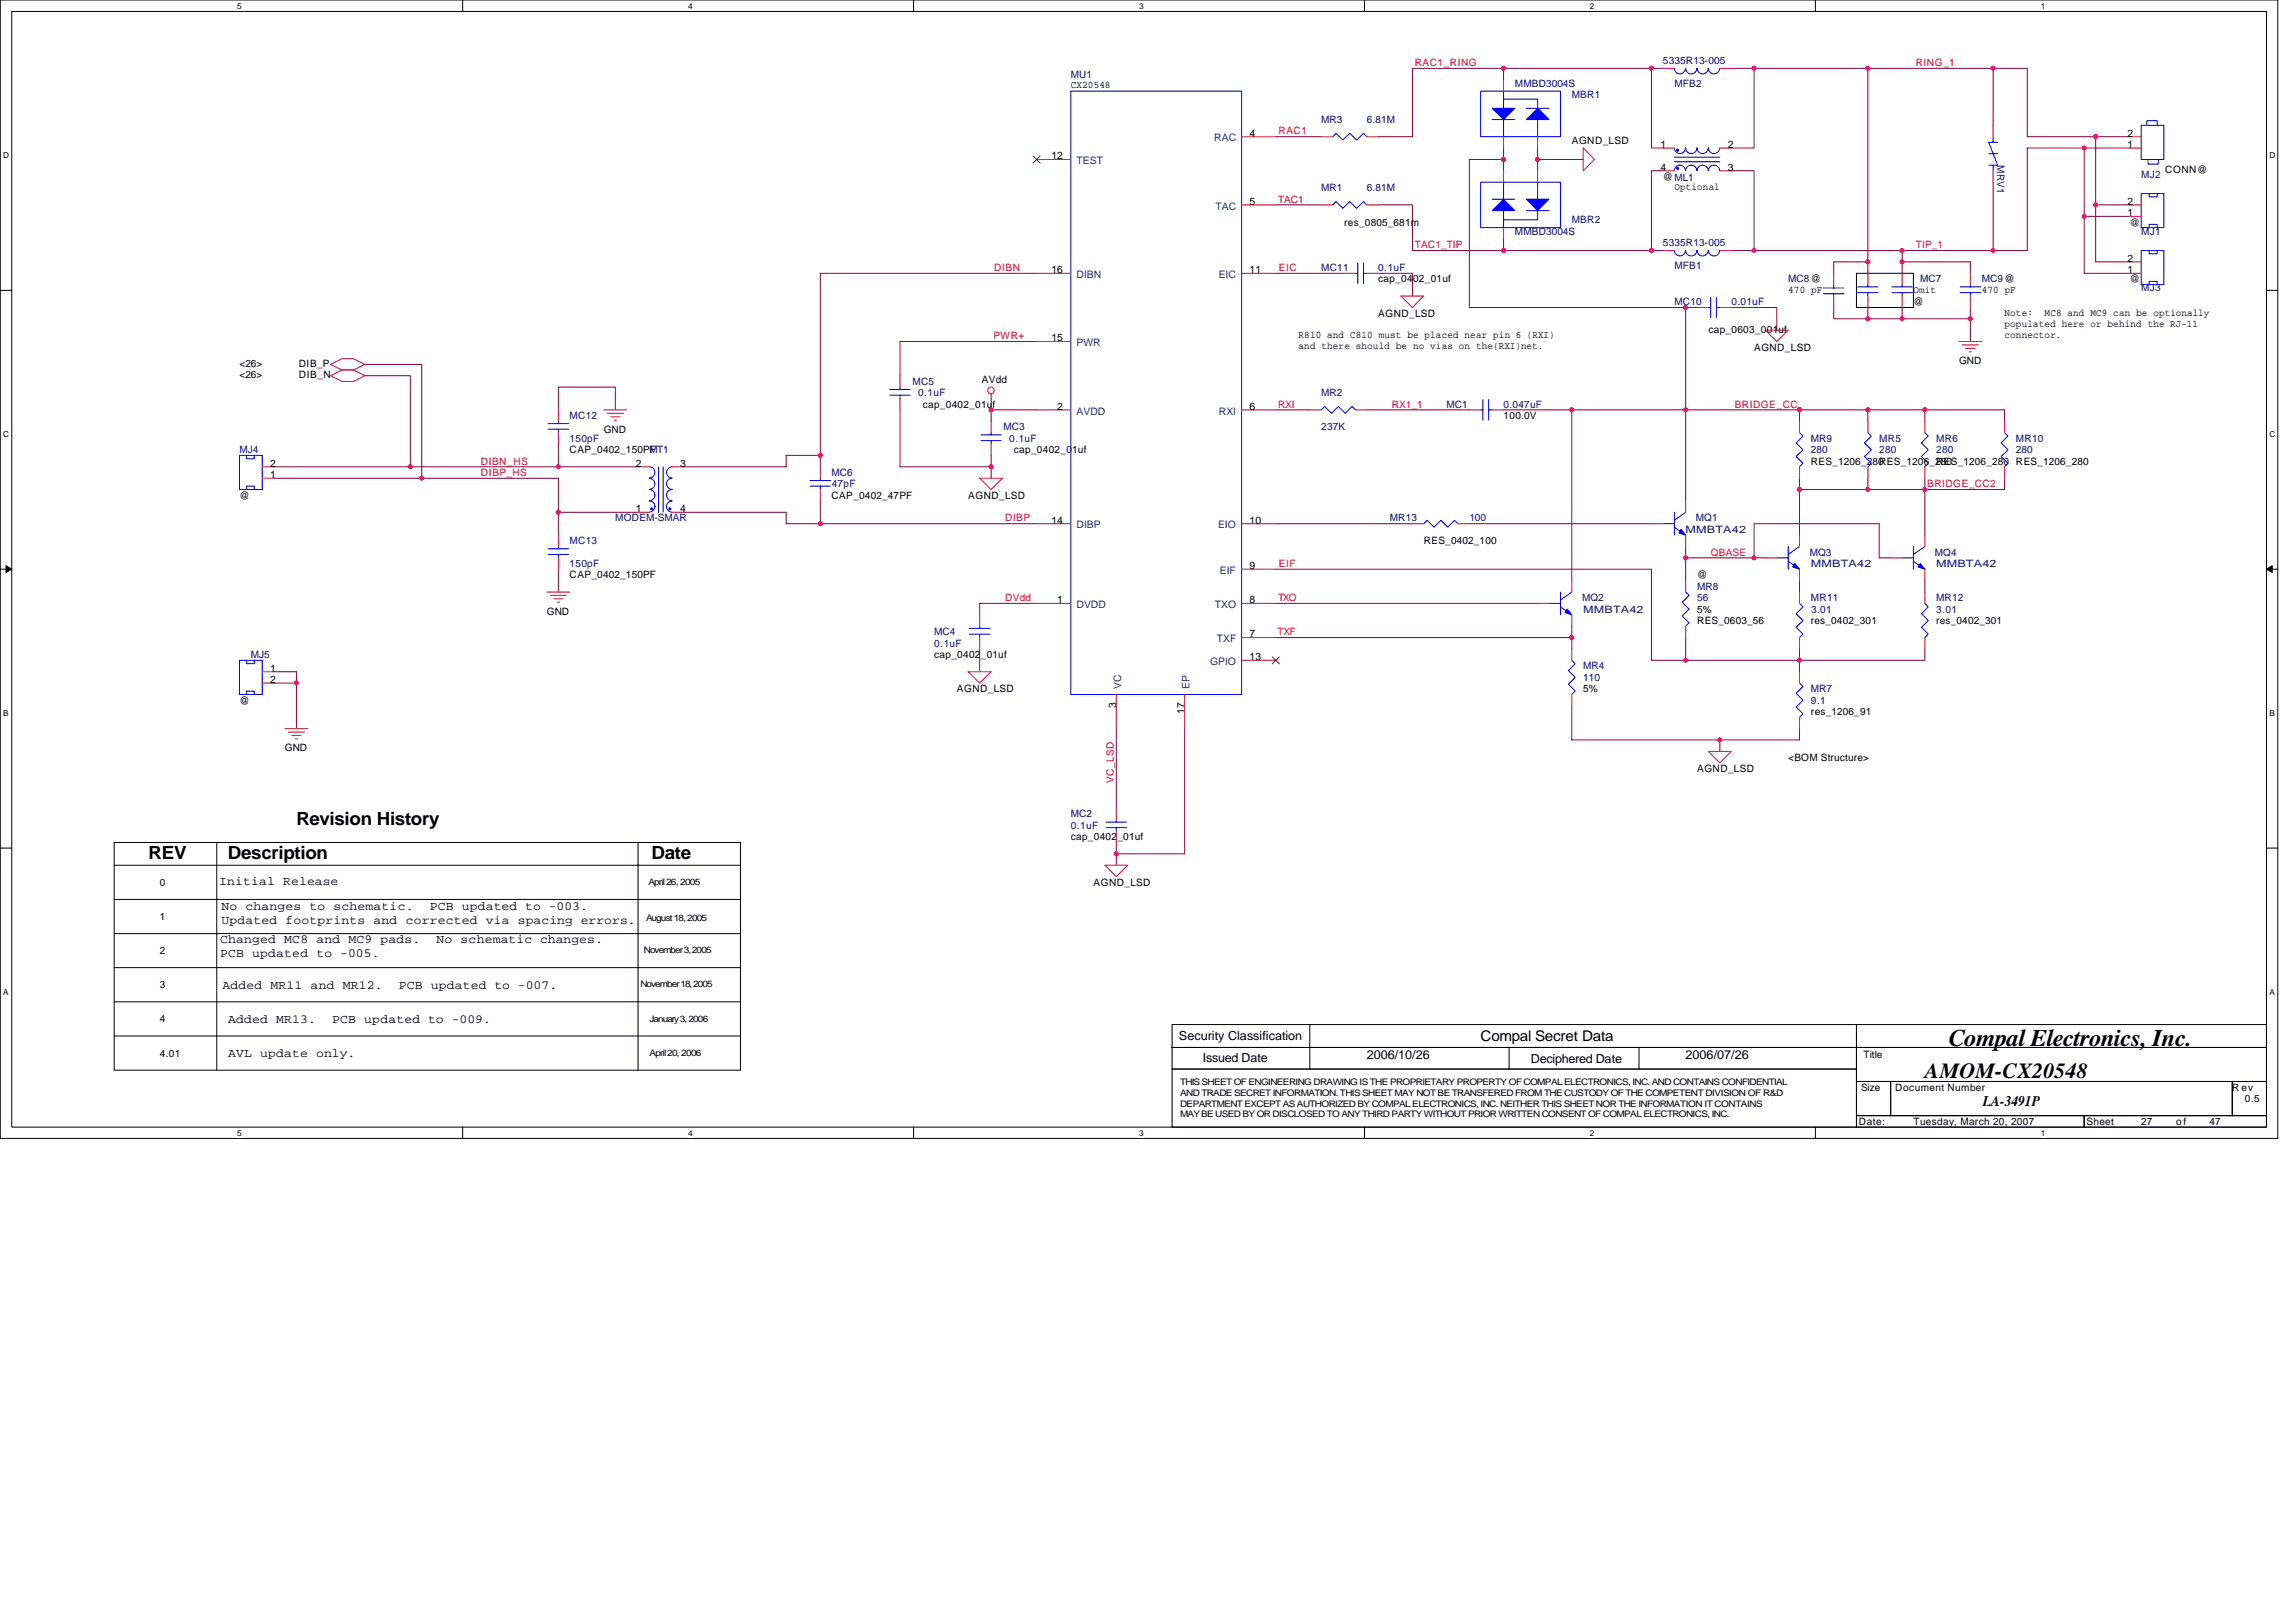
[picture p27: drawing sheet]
<svg xmlns="http://www.w3.org/2000/svg" width="297mm" height="210mm" viewBox="0 0 297 210" stroke-linecap="round" stroke-linejoin="round" font-family="sans-serif">
<defs><g id="words">
<text font-size="3.1" x="252.1" y="135.4">Compal Electronics, Inc.</text>
<text font-size="2.8" x="249" y="139.5">AMOM-CX20548</text>
<g font-size="2.3">
<text x="38.4" y="106.8">Revision History</text>
<text x="19.2" y="111.2">REV</text>
<text x="29.5" y="111.2">Description</text>
<text x="84.3" y="111.2">Date</text>
</g>
<g font-size="1.9">
<text x="191.6" y="134.7">Compal Secret Data</text>
<text x="256.5" y="143.2">LA-3491P</text>
</g>
<g font-size="1.6">
<text x="28.3" y="114.6">Initial Release</text>
<text x="28.6" y="117.8">No changes to schematic.</text>
<text x="28.6" y="119.5">Updated footprints and corrected via spacing errors.</text>
<text x="55.6" y="117.8">PCB updated to -003.</text>
<text x="28.5" y="122.1">Changed MC8 and MC9 pads.</text>
<text x="28.5" y="123.8">PCB updated to -005.</text>
<text x="56.5" y="122.1">No schematic changes.</text>
<text x="28.8" y="128">Added MR11 and MR12.</text>
<text x="51.6" y="128">PCB updated to -007.</text>
<text x="29.5" y="136.8">AVL update only.</text>
<text x="29.5" y="132.4">Added MR13.</text>
<text x="43" y="132.4">PCB updated to -009.</text>
<text x="152.5" y="134.6">Security Classification</text>
<text x="155.6" y="137.4">Issued Date</text>
<text x="176.8" y="137">2006/10/26</text>
<text x="198.1" y="137.6">Deciphered Date</text>
<text x="218.1" y="137">2006/07/26</text>
</g>
<g font-size="1.3">
<text x="138.5" y="11.4">CX20548</text>
<text x="161.7" y="17.7">4</text>
<text x="275.2" y="17.7">2</text>
<text x="136" y="20.6">12</text>
<text x="203.3" y="18.6">AGND_LSD</text>
<text x="214.8" y="19.1">1</text>
<text x="214.8" y="22.1">4</text>
<text x="215.1" y="23.3">@ML1</text>
<text x="223.5" y="19.1">2</text>
<text x="223.5" y="22.1">3</text>
<text x="275.2" y="19.1">1</text>
<text x="280.1" y="22.4">CONN@</text>
<text x="161.7" y="26.5">5</text>
<text x="173.9" y="29.2">res_0805_681m</text>
<text x="216.6" y="24.6">Optional</text>
<text x="275.2" y="28">1</text>
<text x="275.2" y="26.5">2</text>
<text x="275.5" y="29.2">@</text>
<text x="136" y="35.3">16</text>
<text x="161.7" y="35.3">11</text>
<text x="275.2" y="35.3">1</text>
<text x="275.2" y="33.9">2</text>
<text x="178.3" y="36.6">cap_0402_01uf</text>
<text x="178.3" y="41">AGND_LSD</text>
<text x="231.3" y="37.9">470 pF</text>
<text x="247.5" y="37.9">Omit</text>
<text x="247.5" y="39.5">@</text>
<text x="256.4" y="37.9">470 pF</text>
<text x="259.3" y="40.9">Note:</text>
<text x="264.5" y="40.9">MC8 and MC9 can be optionally</text>
<text x="275.5" y="36.6">@</text>
<text x="31" y="47.5">&lt;26&gt;</text>
<text x="38.6" y="47.5">DIB_P</text>
<text x="136" y="44.2">15</text>
<text x="168" y="43.8">R810 and C810 must be placed near pin 6 (RXI)</text>
<text x="168" y="45.2">and there should be no vias on the(RXI)net.</text>
<text x="221" y="43">cap_0603_001uf</text>
<text x="226.9" y="45.4">AGND_LSD</text>
<text x="253.4" y="47.2">GND</text>
<text x="259.3" y="42.3">populated here or behind the RJ-11</text>
<text x="259.3" y="43.7">connector.</text>
<text x="31" y="48.9">&lt;26&gt;</text>
<text x="38.6" y="48.9">DIB_N</text>
<text x="119.4" y="52.7">cap_0402_01uf</text>
<text x="127" y="49.5">AVdd</text>
<text x="136.8" y="53">2</text>
<text x="161.7" y="53">6</text>
<text x="73.7" y="58.7">CAP_0402_150PF</text>
<text x="78.1" y="56">GND</text>
<text x="131.2" y="58.7">cap_0402_01uf</text>
<text x="194.5" y="54.2">100.0V</text>
<text x="31" y="64.5">@</text>
<text x="35" y="61.9">1</text>
<text x="35" y="60.4">2</text>
<text x="82.3" y="60.4">2</text>
<text x="88" y="60.4">3</text>
<text x="107.6" y="64.5">CAP_0402_47PF</text>
<text x="125.3" y="64.5">AGND_LSD</text>
<text x="234.3" y="60.1">RES_1206_280</text>
<text x="243.1" y="60.1">RES_1206_280</text>
<text x="250.5" y="60.1">RES_1206_280 RES_1206_280</text>
<text x="82.3" y="66.3">1</text>
<text x="88" y="66.3">4</text>
<text x="136" y="67.8">14</text>
<text x="161.7" y="67.8">10</text>
<text x="184.2" y="70.4">RES_0402_100</text>
<text x="73.7" y="74.8">CAP_0402_150PF</text>
<text x="161.7" y="73.6">9</text>
<text x="219.6" y="74.8">@</text>
<text x="70.8" y="79.6">GND</text>
<text x="136.8" y="78.1">1</text>
<text x="161.7" y="82.5">7</text>
<text x="161.7" y="78.1">8</text>
<text x="219.6" y="79.3">5%</text>
<text x="219.6" y="80.8">RES_0603_56</text>
<text x="234.3" y="80.8">res_0402_301</text>
<text x="250.5" y="80.8">res_0402_301</text>
<text x="35" y="86.9">1</text>
<text x="35" y="88.4">2</text>
<text x="120.9" y="85.2">cap_0402_01uf</text>
<text x="123.8" y="89.6">AGND_LSD</text>
<text x="161.7" y="85.4">13</text>
<text x="204.8" y="89.6">5%</text>
<text x="31" y="91.1">@</text>
<text x="144.4" y="91.7" transform="rotate(-90 144.4 91.7)">3</text>
<text x="153.2" y="92.4" transform="rotate(-90 153.2 92.4)">17</text>
<text x="234.3" y="92.5">res_1206_91</text>
<text x="36.9" y="97.2">GND</text>
<text x="219.6" y="99.9">AGND_LSD</text>
<text x="231.3" y="98.4">&lt;BOM Structure&gt;</text>
<text x="138.5" y="108.7">cap_0402_01uf</text>
<text x="20.7" y="114.6">0</text>
<text x="20.7" y="119">1</text>
<text x="141.5" y="114.6">AGND_LSD</text>
<text x="20.7" y="123.5">2</text>
<text x="20.7" y="127.9">3</text>
<text x="20.7" y="132.3">4</text>
<text x="20.7" y="136.7">4.01</text>
<text x="241.1" y="136.9">Title</text>
<text x="240.8" y="141.1">Size</text>
<text x="245.2" y="141.1">Document Number</text>
<text x="288.8" y="141.1">R ev</text>
<text x="290.4" y="142.6">0.5</text>
<text x="240.5" y="145.6">Date:</text>
<text x="247.6" y="145.6">Tuesday, March 20, 2007</text>
<text x="269.9" y="145.6">Sheet</text>
<text x="277" y="145.6">27</text>
<text x="281.5" y="145.6">of</text>
<text x="285.9" y="145.6">47</text>
</g>
<g font-size="1.3" fill="#000080">
<text x="138.5" y="10">MU1</text>
<text x="196" y="11.2">MMBD3004S</text>
<text x="215.1" y="8.3">5335R13-005</text>
<text x="216.6" y="11.2">MFB2</text>
<text x="170.9" y="15.9">MR3</text>
<text x="176.8" y="15.9">6.81M</text>
<text x="203.3" y="12.7">MBR1</text>
<text x="258.4" y="21.4" transform="rotate(90 258.4 21.4)">MRV1</text>
<text x="277" y="23">MJ2</text>
<text x="170.9" y="24.8">MR1</text>
<text x="176.8" y="24.8">6.81M</text>
<text x="203.3" y="28.9">MBR2</text>
<text x="170.9" y="35.1">MC11</text>
<text x="178.3" y="35.1">0.1uF</text>
<text x="196" y="30.4">MMBD3004S</text>
<text x="215.1" y="31.8">5335R13-005</text>
<text x="216.6" y="34.8">MFB1</text>
<text x="277" y="30.4">MJ1</text>
<text x="216.6" y="39.5">MC10</text>
<text x="224" y="39.5">0.01uF</text>
<text x="231.3" y="36.6">MC8@</text>
<text x="248.4" y="36.6">MC7</text>
<text x="256.4" y="36.6">MC9@</text>
<text x="277" y="37.7">MJ3</text>
<text x="118" y="49.8">MC5</text>
<text x="118.8" y="51.3">0.1uF</text>
<text x="170.9" y="51.3">MR2</text>
<text x="187.2" y="52.7">MC1</text>
<text x="194.5" y="52.7">0.047uF</text>
<text x="31" y="58.7">MJ4</text>
<text x="73.7" y="54.2">MC12</text>
<text x="73.7" y="57.2">150pF</text>
<text x="84" y="58.7">MT1</text>
<text x="129.8" y="55.7">MC3</text>
<text x="130.6" y="57.2">0.1uF</text>
<text x="170.9" y="55.7">237K</text>
<text x="234.3" y="57.2">MR9</text>
<text x="234.3" y="58.7">280</text>
<text x="243.1" y="57.2">MR5</text>
<text x="243.1" y="58.7">280</text>
<text x="250.5" y="57.2">MR6</text>
<text x="250.5" y="58.7">280</text>
<text x="260.8" y="57.2">MR10</text>
<text x="260.8" y="58.7">280</text>
<text x="107.6" y="61.6">MC6</text>
<text x="107.6" y="63.1">47pF</text>
<text x="73.7" y="70.4">MC13</text>
<text x="79.6" y="67.5">MODEM-SMAR</text>
<text x="179.8" y="67.5">MR13</text>
<text x="190.1" y="67.5">100</text>
<text x="218.1" y="69">MMBTA42</text>
<text x="219.4" y="67.5">MQ1</text>
<text x="234.1" y="71.9">MQ3</text>
<text x="250.3" y="71.9">MQ4</text>
<text x="73.7" y="73.4">150pF</text>
<text x="204.7" y="77.8">MQ2</text>
<text x="219.6" y="76.3">MR8</text>
<text x="219.6" y="77.8">56</text>
<text x="234.3" y="73.4">MMBTA42</text>
<text x="234.3" y="77.8">MR11</text>
<text x="250.5" y="73.4">MMBTA42</text>
<text x="250.5" y="77.8">MR12</text>
<text x="120.9" y="82.2">MC4</text>
<text x="120.9" y="83.7">0.1uF</text>
<text x="204.8" y="79.3">MMBTA42</text>
<text x="234.3" y="79.3">3.01</text>
<text x="250.5" y="79.3">3.01</text>
<text x="32.5" y="85.2">MJ5</text>
<text x="204.8" y="86.6">MR4</text>
<text x="204.8" y="88.1">110</text>
<text x="234.3" y="89.6">MR7</text>
<text x="234.3" y="91.1">9.1</text>
<text x="138.5" y="105.8">MC2</text>
<text x="138.5" y="107.3">0.1uF</text>
</g>
<g font-size="1.3" fill="#f00">
<text x="183" y="8.6">RAC1_RING</text>
<text x="247.8" y="8.6">RING_1</text>
<text x="165.4" y="17.4">RAC1</text>
<text x="165.4" y="26.2">TAC1</text>
<text x="128.6" y="35.1">DIBN</text>
<text x="165.4" y="35.1">EIC</text>
<text x="183" y="32.1">TAC1_TIP</text>
<text x="247.8" y="32.1">TIP_1</text>
<text x="128.5" y="43.9">PWR+</text>
<text x="165.4" y="52.7">RXI</text>
<text x="180.1" y="52.7">RX1_1</text>
<text x="224.4" y="52.7">BRIDGE_CC</text>
<text x="62.2" y="60.1">DIBN_HS</text>
<text x="62.2" y="61.6">DIBP_HS</text>
<text x="249.3" y="63.1">BRIDGE_CC2</text>
<text x="130" y="67.5">DIBP</text>
<text x="221.3" y="71.9">QBASE</text>
<text x="130" y="77.8">DVdd</text>
<text x="165.4" y="77.8">TXO</text>
<text x="165.4" y="73.4">EIF</text>
<text x="165.3" y="82.2">TXF</text>
<text x="144.1" y="101.4" transform="rotate(-90 144.1 101.4)">VC_LSD</text>
</g>
<g font-size="1.3" fill="#004080">
<text x="139.3" y="21.3">TEST</text>
<text x="157.1" y="18.3">RAC</text>
<text x="157.2" y="27.1">TAC</text>
<text x="139.3" y="36">DIBN</text>
<text x="157.7" y="36">EIC</text>
<text x="139.3" y="44.8">PWR</text>
<text x="139.3" y="53.7">AVDD</text>
<text x="157.7" y="53.7">RXI</text>
<text x="139.3" y="68.4">DIBP</text>
<text x="157.6" y="68.4">EIO</text>
<text x="157.8" y="74.3">EIF</text>
<text x="139.3" y="78.7">DVDD</text>
<text x="157.2" y="78.7">TXO</text>
<text x="157.4" y="83.1">TXF</text>
<text x="145" y="89.1" transform="rotate(-90 145 89.1)">VC</text>
<text x="153.9" y="89.1" transform="rotate(-90 153.9 89.1)">EP</text>
<text x="156.5" y="86.1">GPIO</text>
</g>
<g font-size="1.2">
<text x="83.6" y="119.2">August 18, 2005</text>
<text x="83.9" y="114.5">April 26, 2005</text>
<text x="83.3" y="123.4">November 3, 2005</text>
<text x="82.8" y="127.8">November 18, 2005</text>
<text x="84" y="132.2">January 3,2006</text>
<text x="84" y="136.6">April 20, 2006</text>
<text x="152.7" y="140.5">THIS SHEET OF ENGINEERING DRAWING IS THE PROPRIETARY PROPERTY OF COMPAL ELECTRONICS, INC. AND CONTAINS CONFIDENTIAL</text>
<text x="152.7" y="141.8">AND TRADE SECRET INFORMATION. THIS SHEET MAY NOT BE TRANSFERED FROM THE CUSTODY OF THE COMPETENT DIVISION OF R&amp;D</text>
<text x="152.7" y="143.2">DEPARTMENT EXCEPT AS AUTHORIZED BY COMPAL ELECTRONICS, INC. NEITHER THIS SHEET NOR THE INFORMATION IT CONTAINS</text>
<text x="152.7" y="144.6">MAY BE USED BY OR DISCLOSED TO ANY THIRD PARTY WITHOUT PRIOR WRITTEN CONSENT OF COMPAL ELECTRONICS, INC.</text>
</g>
<g font-size="1.1">
<text x="30.7" y="1.1">5</text>
<text x="89" y="1.1">4</text>
<text x="147.4" y="1.1">3</text>
<text x="205.7" y="1.1">2</text>
<text x="264" y="1.1">1</text>
<text x=".4" y="20.5">D</text>
<text x="293.6" y="20.5">D</text>
<text x=".4" y="56.6">C</text>
<text x="293.6" y="56.6">C</text>
<text x=".4" y="92.6">B</text>
<text x="293.6" y="92.6">B</text>
<text x=".4" y="128.7">A</text>
<text x="293.6" y="128.7">A</text>
<text x="30.7" y="147">5</text>
<text x="89" y="147">4</text>
<text x="147.4" y="147">3</text>
<text x="205.7" y="147">2</text>
<text x="264" y="147">1</text>
</g>
</g></defs>
<path d="M0 0h294.7v147.3h-294.7zM1.5 1.5h291.7v144.4h-291.7z" fill="none" stroke="#000" stroke-width=".13"/>
<g fill="#fff">
<path d="M30.7 .1h.6v1.2h-.6z"/>
<path d="M30.7 146h.6v1.2h-.6z"/>
</g>
<path d="M59.9 0v1.5M59.9 145.9v1.4" fill="none" stroke="#000" stroke-width=".13"/>
<g fill="#fff">
<path d="M89 .1h.6v1.2h-.6z"/>
<path d="M89 146h.6v1.2h-.6z"/>
</g>
<path d="M118.2 0v1.5M118.2 145.9v1.4" fill="none" stroke="#000" stroke-width=".13"/>
<g fill="#fff">
<path d="M147.4 .1h.5v1.2h-.5z"/>
<path d="M147.4 146h.5v1.2h-.5z"/>
</g>
<path d="M176.5 0v1.5M176.5 145.9v1.4" fill="none" stroke="#000" stroke-width=".13"/>
<g fill="#fff">
<path d="M205.7 .1h.6v1.2h-.6z"/>
<path d="M205.7 146h.6v1.2h-.6z"/>
</g>
<path d="M234.9 0v1.5M234.9 145.9v1.4" fill="none" stroke="#000" stroke-width=".13"/>
<g fill="#fff">
<path d="M264 .1h.6v1.2h-.6z"/>
<path d="M264 146h.6v1.2h-.6z"/>
<path d="M.4 19.5h.8v1.2h-.8z"/>
<path d="M293.6 19.5h.7v1.2h-.7z"/>
<path d="M.4 55.6h.8v1.2h-.8z"/>
<path d="M293.6 55.6h.7v1.2h-.7z"/>
</g>
<path d="M0 37.6h1.5M293.2 37.6h1.5" fill="none" stroke="#000" stroke-width=".13"/>
<g fill="#fff">
<path d="M.4 91.7h.7v1.2h-.7z"/>
<path d="M293.6 91.7h.7v1.2h-.7z"/>
</g>
<path d="M0 73.7h1.5M293.2 73.7h1.5" fill="none" stroke="#000" stroke-width=".13"/>
<path d="M.8 73.2l.7 .5-.7 .4zM293.2 73.7l.8-.5v.9z" fill="#000" stroke="#000" stroke-width=".13"/>
<g fill="#fff">
<path d="M.4 127.8h.7v1.2h-.7z"/>
<path d="M293.6 127.8h.7v1.2h-.7z"/>
</g>
<g fill="none" stroke="#000" stroke-width=".13">
<path d="M240.2 35.4h7.3v4.4h-7.3zM0 109.7h1.5M14.8 109h81v29.5h-81zM14.8 116.4h81M14.8 112h81M28 109v29.5M82.5 109v29.5M293.2 109.7h1.5M14.8 120.8h81M14.8 125.2h81M14.8 134.1h81M14.8 129.6h81"/>
<path d="M151.6 132.6h88.6v3h-88.6zM151.6 135.6h88.6v2.7h-88.6zM151.6 138.3h88.6v7.6h-88.6zM169.5 132.6v5.7M195.2 135.6v2.7M212 135.6v2.7M240.2 132.6h53v3h-53zM240.2 135.6h53v4.4h-53zM240.2 140h4.4v4.4h-4.4zM244.6 140h44.2v4.4h-44.2zM288.8 140h4.4v4.4h-4.4zM240.2 144.4h29.4v1.5h-29.4z"/>
<path d="M269.6 144.4h23.6v1.5h-23.6z"/>
</g>
<g fill="none" stroke="#800040" stroke-width=".13">
<path d="M165.1 17.7h5.8M194.5 19.2v1.4h-4.4v19.2h29.5M194.5 8.8h19.2v10.4h1.4M194.5 8.8h-11.8v8.9h-4.4M194.5 8.8v1.5M198.9 19.2v2.9M213.7 8.8h1.4M224 8.8h2.9v10.4h-2.9M226.9 8.8h35.4v8.9h13.2M241.7 8.8v25.1h-4.5v1.5M257.8 8.8v7.4M269.6 19.2v8.8h5.9"/>
<path d="M271.1 17.7v8.8h4.4M275.5 19.2h-13.2v13.2h-35.4M134.1 35.4h-28v25M165.1 35.4h8.8M165.1 26.5h5.8M178.3 26.5h4.4v5.9h11.8M178.3 35.4h4.4v2.9M194.5 20.6v1.5M194.5 30.9v1.5M198.9 20.6h5.9M213.7 32.4h1.4M215.1 22.1h-1.4v10.3h-19.2"/>
<path d="M218.1 39.8v25M224 22.1h2.9v10.3h-2.9M224 39.8h5.9v2.9M237.2 39.8v1.5h4.5M241.7 33.9v1.5M241.7 39.8v1.5M246.1 39.8v1.5h-4.4M246.1 32.4v3M246.1 33.9h8.8v1.5M254.9 39.8v1.5h-8.8M257.8 23.6v8.8M269.6 28v7.4h5.9"/>
<path d="M271.1 26.5v7.4h4.4M47.2 47.2h7.4v14.7M47.2 48.6h5.9v11.8M72.2 53v-2.9h7.4v2.9M72.2 57.5v2.9M106.1 58.9h-4.4v1.5h-13.3M116.4 53v7.4h11.8M128.2 53h5.9M128.2 51.6v2.9M128.2 58.9v3M134.1 44.2h-17.7v4.4M165.1 53h4.4"/>
<path d="M176.8 53h13.3M194.5 53h64.8v1.5M203.3 53v22.1M232.8 53v1.5M241.7 53v1.5M249 53v1.5M254.9 41.3v2.9M35.4 61.9h36.8v7.4M35.4 60.4h47.1M72.2 66.3h10.3M72.2 73.7v2.9M88.4 66.3h13.3v1.5h32.4"/>
<path d="M106.1 64.8v3M134.1 78.1h-7.4v1.5M165.1 73.7h48.6v11.7h35.3v-1.4M165.1 78.1h33.8M165.1 67.8h17.6M190.1 67.8h23.6M218.1 70.7v4.4M218.1 72.2h10.3M226.9 72.2v-4.4h16.2v4.4h1.5M232.8 61.9v7.4M232.8 75.1v1.5M241.7 61.9v1.5"/>
<path d="M249 61.9v7.4M249 75.1v1.5M259.3 61.9v1.5h-26.5M35.4 86.9h3v1.5h-3M38.4 88.4v5.9M126.7 84v2.9M144.4 94.3v10.3M153.3 94.3v16.2h-8.9M165.1 82.5h38.2M203.3 91.4v4.4h29.5v-1.5M203.3 81v3M218.1 82.5v2.9"/>
<path d="M222.5 95.8v1.4M232.8 84v2.9M144.4 109v3"/>
</g>
<g fill="none" stroke="#f00" stroke-width=".13">
<path d="M160.6 17.7h4.5M170.9 17.7h1.5M176.8 17.7h1.5M194.5 10.3v1.5M194.5 17.7v1.5M198.9 17.7v1.5M204.8 19.2l1.5 1.4-1.5 1.5zM215.1 19.2h1.5M215.1 8.8h1.5M222.5 19.2h1.5M222.5 8.8h1.5M257.8 16.2v1.5"/>
<path d="M275.5 19.2h1.5M275.5 17.7h1.5M134.1 20.6h4.4M134.1 35.4h4.4M160.6 35.4h4.5M160.6 26.5h4.5M170.9 26.5h1.5M173.9 35.4h1.5M176.8 35.4h1.5M176.8 26.5h1.5M181.2 38.3h3l-1.5 1.5zM194.5 22.1v1.5"/>
<path d="M194.5 29.5v1.4M198.9 22.1v1.5M215.1 22.1h1.5M215.1 32.4h1.5M219.6 39.8h1.4M222.5 39.8h1.5M222.5 22.1h1.5M222.5 32.4h1.5M237.2 35.4v1.4M237.2 38.3v1.5M241.7 35.4v1.4M241.7 38.3v1.5"/>
<path d="M246.1 35.4v1.4M246.1 38.3v1.5M254.9 35.4v1.4M254.9 38.3v1.5M257.8 22.1v1.5M275.5 35.4h1.5M275.5 26.5h1.5M275.5 28h1.5M275.5 33.9h1.5M42.8 48.6l1.4-.7h1.5l1.5 .7-1.5 .8h-1.5zM42.8 47.2l1.4-.8h1.5l1.5 .8-1.5 .7h-1.5zM72.2 53v1.5"/>
<path d="M72.2 56v1.5M78.1 53h3M78.6 53.5h2M79 53.9h1.2M79.5 54.4h.3M116.4 48.6v1.5M116.4 51.6v1.4M128.2 51v.6M128.2 54.5v1.5M128.2 57.5v1.4M134.1 44.2h4.4M134.1 53h4.4"/>
<path d="M160.6 53h4.5M169.5 53h1.4M175.4 53h1.4M190.1 53h1.5M193 53h1.5M228.4 42.7h2.9l-1.4 1.5zM232.8 54.5v1.5M241.7 54.5v1.5M249 54.5v1.5M253.4 44.2h3M253.9 44.6h2M254.3 45.1h1.2"/>
<path d="M254.8 45.5h.3M259.3 54.5v1.5M33.9 61.9h1.5M33.9 60.4h1.5M70.8 76.6h2.9M71.2 77h2.1M71.6 77.5h1.2M72.1 77.9h.3M72.2 69.3v1.4M72.2 72.2v1.5M82.5 60.4h1.5M82.5 66.3h1.5"/>
<path d="M87 60.4h1.4M87 66.3h1.4M106.1 60.4v1.5M106.1 63.4v1.4M126.7 61.9h3l-1.5 1.5zM126.7 79.6v1.4M134.1 78.1h4.4M134.1 67.8h4.4M160.6 78.1h4.5M160.6 67.8h4.5M160.6 73.7h4.5M182.7 67.8h1.5"/>
<path d="M188.6 67.8h1.5M198.9 78.1h1.5M203.3 75.1v1.5M203.3 79.6v1.4M213.7 67.8h1.4M218.1 64.8v1.5M218.1 69.3v1.4M218.1 75.1v1.5M228.4 72.2h1.5M232.8 60.4v1.5M232.8 69.3v1.4M232.8 73.7v1.4"/>
<path d="M232.8 76.6v1.5M241.7 60.4v1.5M244.6 72.2h1.5M249 60.4v1.5M249 69.3v1.4M249 73.7v1.4M249 76.6v1.5M259.3 60.4v1.5M33.9 86.9h1.5M33.9 88.4h1.5M36.9 94.3h2.9M37.3 94.7h2.1"/>
<path d="M37.8 95.2h1.1M38.2 95.6h.3M125.3 86.9h2.9l-1.5 1.5zM126.7 82.5v1.5M144.4 89.9v4.4M153.3 89.9v4.4M160.6 85.4h4.5M160.6 82.5h4.5M203.3 84v1.4M203.3 89.9v1.5M218.1 81v1.5M221 97.2h3l-1.5 1.5z"/>
<path d="M232.8 82.5v1.5M232.8 86.9v1.5M232.8 92.8v1.5M249 82.5v1.5M143 112h2.9l-1.5 1.5zM144.4 104.6v1.5M144.4 107.5v1.5"/>
<circle cx="128.2" cy="50.5" r=".43"/>
</g>
<g fill="none" stroke="#00f" stroke-width=".13">
<path d="M138.5 11.8h22.1v78.1h-22.1zM172.4 17.7l.4-.4 .9 .8 .9-.8 .9 .8 .9-.8 .4 .4M191.6 11.8h10.3v5.9h-10.3zM193 15.5h3M194.5 12.8h4.4v1.2M194.5 11.8v2.2M194.5 15.5v2.2M197.5 14h2.9M198.9 15.5v2.2M216.6 19.1a.72 .72 0 0 0 .7 .8 .72 .72 0 0 0 .8-.8M216.6 8.8a.72 .72 0 0 0 .7 .8 .72 .72 0 0 0 .8-.8M218.1 19.1a.73 .73 0 0 0 .7 .8 .73 .73 0 0 0 .7-.8 .74 .74 0 0 0 .5 .7 .74 .74 0 0 0 .8-.2l.2-.5"/>
<path d="M218.1 8.8a.73 .73 0 0 0 .7 .8 .73 .73 0 0 0 .7-.8 .74 .74 0 0 0 .5 .7 .74 .74 0 0 0 .8-.2l.2-.5M221 19.1a.73 .73 0 0 0 .7 .8 .73 .73 0 0 0 .8-.8M221 8.8a.73 .73 0 0 0 .7 .8 .73 .73 0 0 0 .8-.8M257.3 19.9h1.1M257.8 17.7v.7M258.4 18.4h-1.1l1.1 3h-1.1M277 16.2h2.9v4.4h-2.9zM277.7 16.2v-.6h1.4v.6M172.4 26.5l.4-.4 .9 .9 .9-.9 .9 .9 .9-.9 .4 .4M175.4 35.4h.3M175.7 34v2.7M176.4 35.4h.4"/>
<path d="M176.4 34v2.7M191.6 23.6h10.3v5.9h-10.3zM193 25.8h3M194.5 23.6v2.2M194.5 27.3v2.2M197.5 27.3h2.9M198.9 23.6v2.2M198.9 27.3v1.1h-4.4M216.6 22.1a.72 .72 0 0 1 .7-.7 .72 .72 0 0 1 .8 .7M216.6 32.4a.72 .72 0 0 0 .7 .7 .72 .72 0 0 0 .8-.7M216.6 20.3h5.9M216.6 20.9h5.9"/>
<path d="M218.1 22.1a.73 .73 0 0 1 .7-.7 .73 .73 0 0 1 .7 .7 .73 .73 0 0 1 .8-.7 .73 .73 0 0 1 .7 .7M218.1 32.4a.73 .73 0 0 0 .7 .7 .73 .73 0 0 0 .7-.7 .73 .73 0 0 0 .8 .7 .73 .73 0 0 0 .7-.7M221 22.1a.73 .73 0 0 1 .7-.7 .73 .73 0 0 1 .8 .7M221 32.4a.73 .73 0 0 0 .7 .7 .73 .73 0 0 0 .8-.7M221 39.8h.3M221.3 38.5v2.6M222.1 39.8h.4M222.1 38.5v2.6M235.9 37.3h2.7M235.9 38h2.7M237.2 36.8v.5M237.2 38v.3"/>
<path d="M240.3 37.9h2.7M240.3 37.1h2.7M241.7 36.8v.3M241.7 37.9v.4M244.7 37.9h2.7M244.7 37.1h2.7M246.1 36.8v.3M246.1 37.9v.4M253.6 37.9h2.6M253.6 37.1h2.6M254.9 36.8v.3M254.9 37.9v.4"/>
<path d="M257.8 21.4v.7M277 25.1h2.9v4.4h-2.9zM277 32.4h2.9v4.4h-2.9zM277.9 20.6v.6h1.3v-.6M278 29.5v-.5h1.1v.5M278 25.1v.4h1.1v-.4M278 36.8v-.4h1.1v.4M278 32.4v.5h1.1v-.5M31 58.9h2.9v4.5h-2.9zM31.9 58.9v.5h1v-.5M70.9 55.5h2.7M70.9 54.8h2.7"/>
<path d="M72.2 54.5v.3M72.2 55.5v.5M115.1 51.1h2.6M115.1 50.4h2.6M116.4 50.1v.3M116.4 51.1v.5M126.9 57h2.6M126.9 56.3h2.6M128.2 56v.3M128.2 57v.5M170.9 53l.5-.4 .9 .9 .8-.9 .9 .9 .9-.9 .5 .4M191.6 53h.3"/>
<path d="M191.9 51.7v2.7M192.6 53h.4M192.6 51.7v2.7M232.8 56l.5 .4-.9 .9 .9 .9-.9 .9 .9 .9-.5 .4M241.7 56l.4 .4-.9 .9 .9 .9-.9 .9 .9 .9-.4 .4M249 56l.5 .4-.9 .9 .9 .9-.9 .9 .9 .9-.5 .4M259.3 56l.5 .4-.9 .9 .9 .9-.9 .9 .9 .9-.5 .4M31.9 63.4v-.5h1v.5M70.9 71.8h2.7M70.9 71h2.7M72.2 70.7v.3M72.2 71.8v.4"/>
<path d="M84 63.4a.73 .73 0 0 1 .7 .7 .73 .73 0 0 1-.7 .7M84 61.9a.72 .72 0 0 1 .7 .7 .72 .72 0 0 1-.7 .7M84 60.4a.73 .73 0 0 1 .7 .7 .73 .73 0 0 1-.7 .8M84 64.8a.72 .72 0 0 1 .7 .8 .72 .72 0 0 1-.7 .7M85.2 60.4v5.9M85.8 60.4v5.9M86.9 60.4a.73 .73 0 0 0-.7 .7 .73 .73 0 0 0 .7 .8M86.9 64.8a.72 .72 0 0 0-.7 .8 .72 .72 0 0 0 .7 .7M86.9 63.4a.73 .73 0 0 0-.7 .7 .73 .73 0 0 0 .7 .7M86.9 61.9a.72 .72 0 0 0-.7 .7 .72 .72 0 0 0 .7 .7M104.8 62.9h2.6M104.8 62.2h2.6"/>
<path d="M106.1 61.9v.3M106.1 62.9v.5M184.2 67.8l.4-.5 .9 .9 .9-.9 .9 .9 .9-.9 .4 .5M200.4 78.1h1.5M201.9 78.5l1.4 1.1M201.9 76.6v3M203.3 76.6l-1.4 1M215.1 67.8h1.5M216.6 68.2l1.5 1.1M216.6 66.3v3M218.1 66.3l-1.5 1M218.1 76.6l.4 .4-.9 .9 .9 .9-.9 .9 .9 .9-.4 .4"/>
<path d="M229.9 72.2h1.4M231.3 72.6l1.5 1.1M231.3 70.7v3M232.8 70.7l-1.5 1.1M232.8 78.1l.5 .4-.9 .9 .9 .9-.9 .9 .9 .9-.5 .4M246.1 72.2h1.4M247.5 72.6l1.5 1.1M247.5 70.7v3M249 70.7l-1.5 1.1M249 78.1l.5 .4-.9 .9 .9 .9-.9 .9 .9 .9-.5 .4M31 85.4h2.9v4.5h-2.9zM31.9 85.4v.5h1v-.5"/>
<path d="M31.9 89.9v-.5h1v.5M125.4 82.1h2.7M125.4 81.3h2.7M126.7 81v.3M126.7 82.1v.4M203.3 85.4l.5 .5-.9 .9 .9 .9-.9 .8 .9 .9-.5 .5M232.8 88.4l.5 .4-.9 .9 .9 .9-.9 .9 .9 .9-.5 .4M143.1 107.1h2.7M143.1 106.4h2.7M144.4 106.1v.3M144.4 107.1v.4"/>
</g>
<g fill="#00f" stroke="#00f" stroke-width=".13">
<path d="M232.2 72.9l.6 .8-.9-.3z" fill-rule="evenodd"/>
<path d="M216.9 21.7h.2v.2h-.2z" fill-rule="evenodd"/>
<path d="M216.9 19.3h.2v.2h-.2z" fill-rule="evenodd"/>
<path d="M248.4 72.9l.6 .8-.9-.3z" fill-rule="evenodd"/>
<path d="M197.5 15.5l1.4-1.5 1.5 1.5z" fill-rule="evenodd"/>
<path d="M193 14h3l-1.5 1.5z" fill-rule="evenodd"/>
<path d="M217.5 68.5l.6 .8-.9-.3z" fill-rule="evenodd"/>
<path d="M197.5 25.8h2.9l-1.5 1.5z" fill-rule="evenodd"/>
<path d="M193 27.3l1.5-1.5 1.5 1.5z" fill-rule="evenodd"/>
<path d="M202.8 78.8l.5 .8-.8-.3z" fill-rule="evenodd"/>
<path d="M86.6 65.8h.2v.1h-.2z" fill-rule="evenodd"/>
<path d="M84.2 65.8h.2v.1h-.2z" fill-rule="evenodd"/>
</g>
<path d="M133.7 20.2l.9 .9M134.6 20.2l-1 .9M164.6 85l.9 .9M165.5 85l-.9 .9" fill="none" stroke="#804000" stroke-width=".13"/>
<g fill="#f0f" stroke="#f0f" stroke-width=".13">
<circle cx="54.6" cy="61.9" r=".29"/>
<circle cx="232.8" cy="53" r=".29"/>
<circle cx="218.1" cy="53" r=".29"/>
<circle cx="218.1" cy="85.4" r=".29"/>
<circle cx="194.5" cy="20.6" r=".29"/>
<circle cx="198.9" cy="20.6" r=".29"/>
<circle cx="257.8" cy="32.4" r=".29"/>
<circle cx="269.6" cy="28" r=".29"/>
<circle cx="72.2" cy="66.3" r=".29"/>
<circle cx="241.6" cy="8.8" r=".29"/>
<circle cx="218.1" cy="72.2" r=".29"/>
<circle cx="106.1" cy="67.8" r=".29"/>
<circle cx="72.2" cy="60.4" r=".29"/>
<circle cx="213.6" cy="32.4" r=".29"/>
<circle cx="38.3" cy="88.4" r=".29"/>
<circle cx="246.1" cy="32.4" r=".29"/>
<circle cx="241.6" cy="33.9" r=".29"/>
<circle cx="246.1" cy="33.9" r=".29"/>
<circle cx="53.1" cy="60.4" r=".29"/>
<circle cx="226.9" cy="8.8" r=".29"/>
<circle cx="241.6" cy="41.2" r=".29"/>
<circle cx="213.6" cy="8.8" r=".29"/>
<circle cx="194.5" cy="8.8" r=".29"/>
<circle cx="246.1" cy="41.2" r=".29"/>
<circle cx="254.9" cy="41.2" r=".29"/>
<circle cx="194.5" cy="32.4" r=".29"/>
<circle cx="226.9" cy="32.4" r=".29"/>
<circle cx="271.1" cy="17.7" r=".29"/>
<circle cx="269.6" cy="19.1" r=".29"/>
<circle cx="218.1" cy="39.8" r=".29"/>
<circle cx="203.3" cy="53" r=".29"/>
<circle cx="232.8" cy="85.4" r=".29"/>
<circle cx="144.4" cy="110.5" r=".29"/>
<circle cx="128.2" cy="53" r=".29"/>
<circle cx="222.5" cy="95.7" r=".29"/>
<circle cx="232.8" cy="63.3" r=".29"/>
<circle cx="128.2" cy="60.4" r=".29"/>
<circle cx="249" cy="63.3" r=".29"/>
<circle cx="226.9" cy="72.2" r=".29"/>
<circle cx="203.3" cy="82.5" r=".29"/>
<circle cx="241.6" cy="63.3" r=".29"/>
<circle cx="249" cy="53" r=".29"/>
<circle cx="241.6" cy="53" r=".29"/>
<circle cx="257.8" cy="8.8" r=".29"/>
<circle cx="106.1" cy="58.9" r=".29"/>
<circle cx="271.1" cy="26.5" r=".29"/>
</g>
<use href="#words"/>
</svg>
